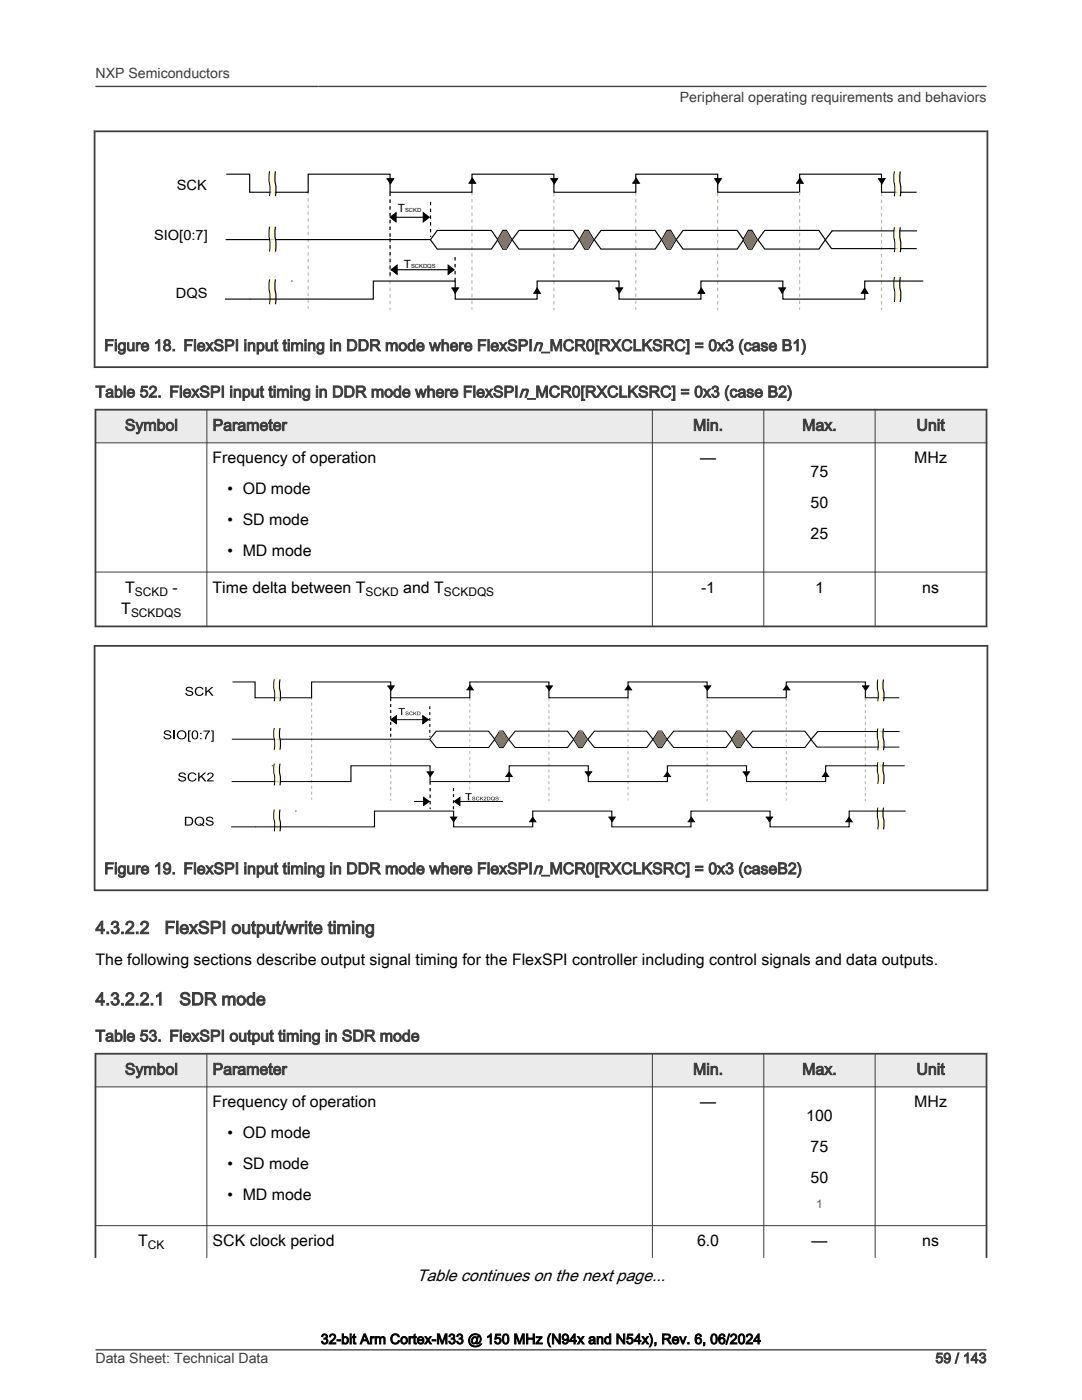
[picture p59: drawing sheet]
<svg xmlns="http://www.w3.org/2000/svg" width="216mm" height="279mm" viewBox="0 0 216 279" stroke-linecap="round" stroke-linejoin="round" font-family="sans-serif">
<defs><g id="words">
<g font-size="3.5" fill="#3c3c3c">
<text x="19" y="186.3">4.3.2.2</text>
<text x="32.8" y="186.3">FlexSPI output/write timing</text>
<text x="19" y="200.6">4.3.2.2.1</text>
<text x="35.8" y="200.6">SDR mode</text>
</g>
<text font-size="3.3" x="83.2" y="255.7">Table continues on the next page...</text>
<g font-size="3.2" fill="#3c3c3c">
<text x="20.8" y="70">Figure 18. FlexSPI input timing in DDR mode where FlexSPIn_MCR0[RXCLKSRC] = 0x3 (case B1)</text>
<text x="19" y="79.3">Table 52. FlexSPI input timing in DDR mode where FlexSPIn_MCR0[RXCLKSRC] = 0x3 (case B2)</text>
<text x="24.9" y="85.9">Symbol</text>
<text x="42.4" y="85.9">Parameter</text>
<text x="138.3" y="85.9">Min.</text>
<text x="160.1" y="85.9">Max.</text>
<text x="182.9" y="85.9">Unit</text>
<text x="20.8" y="174.4">Figure 19. FlexSPI input timing in DDR mode where FlexSPIn_MCR0[RXCLKSRC] = 0x3 (caseB2)</text>
<text x="19" y="207.8">Table 53. FlexSPI output timing in SDR mode</text>
<text x="24.9" y="214.5">Symbol</text>
<text x="42.4" y="214.5">Parameter</text>
<text x="138.3" y="214.5">Min.</text>
<text x="160.1" y="214.5">Max.</text>
<text x="182.9" y="214.5">Unit</text>
</g>
<g font-size="3.2">
<text x="42.4" y="92.5">Frequency of operation</text>
<text x="139.7" y="92.5">—</text>
<text x="161.7" y="95.2">75</text>
<text x="182.4" y="92.5">MHz</text>
<text x="45.4" y="98.6">• OD mode</text>
<text x="161.7" y="101.4">50</text>
<text x="45.4" y="104.7">• SD mode</text>
<text x="161.7" y="107.5">25</text>
<text x="45.4" y="110.9">• MD mode</text>
<text x="25" y="118.3">T</text>
<text x="34.4" y="118.3">-</text>
<text x="42.4" y="118.3">Time delta between T</text>
<text x="80.4" y="118.3">and T</text>
<text x="139.9" y="118.3">-1</text>
<text x="162.6" y="118.3">1</text>
<text x="184" y="118.3">ns</text>
<text x="24.2" y="122.5">T</text>
<text x="19" y="192.6">The following sections describe output signal timing for the FlexSPI controller including control signals and data outputs.</text>
<text x="42.4" y="221">Frequency of operation</text>
<text x="139.7" y="221">—</text>
<text x="182.4" y="221">MHz</text>
<text x="45.4" y="227.1">• OD mode</text>
<text x="160.9" y="223.7">100</text>
<text x="45.4" y="233.3">• SD mode</text>
<text x="161.7" y="229.9">75</text>
<text x="45.4" y="239.4">• MD mode</text>
<text x="161.7" y="236">50</text>
<text x="27.6" y="248.7">T</text>
<text x="42.4" y="248.7">SCK clock period</text>
<text x="139.1" y="248.7">6.0</text>
<text x="161.9" y="248.7">—</text>
<text x="184" y="248.7">ns</text>
</g>
<g font-size="2.8" fill="#3c3c3c">
<text x="19" y="15.6">NXP Semiconductors</text>
<text x="135.7" y="20.4">Peripheral operating requirements and behaviors</text>
<text x="19" y="272">Data Sheet: Technical Data</text>
<text x="186.7" y="272">59 / 143</text>
</g>
<g font-size="2.8">
<text x="35.3" y="37.9">SCK</text>
<text x="30.8" y="47.8">SIO[0:7]</text>
<text x="35.1" y="59.4">DQS</text>
<text x="64" y="268.2">32-bit Arm Cortex-M33 @ 150 MHz (N94x and N54x), Rev. 6, 06/2024</text>
</g>
<g font-size="2.4">
<text x="26.9" y="118.9">SCKD</text>
<text x="73" y="118.9">SCKD</text>
<text x="88.6" y="118.9">SCKDQS</text>
<text x="26.1" y="123.1">SCKDQS</text>
<text x="29.5" y="249.3">CK</text>
</g>
<text font-size="2.4" fill="#00f" x="162.9" y="241.1">1</text>
<g font-size="2.3">
<text x="79.4" y="42.3">T</text>
<text x="80.6" y="53.4">T</text>
</g>
<g font-size="1.1">
<text x="80.8" y="42.3">SCKD</text>
<text x="82" y="53.4">SCKDQS</text>
</g>
</g></defs>
<path d="M61.5 38.2v23.4M77.8 38.4v23.5M94.2 38.4v23.4M110.5 38.5v23.4M126.9 38.4v23.4M143.2 38.5v23.4M175.9 38.5v23.4" fill="none" stroke="#cab89f" stroke-width=".23" stroke-dasharray=".7 .7" stroke-linecap="butt"/>
<path d="M109.8 35.7h1.4l-.7 1.1zM126.9 35.4l.7 1.2h-1.4zM142.5 35.7h1.4l-.7 1.1zM159.5 35.4l.7 1.2h-1.4zM175.2 35.7h1.4l-.7 1.1zM77.9 43.4l1.1-.9v1.8zM78.1 53.8l1.1-.9v1.8zM84.5 42.5l1.1 .9-1.1 .9zM89.4 52.9l1.2 .9-1.2 .9zM155.3 57.5h1.4l-.7 1.1zM172.5 57.4l.7 1.1h-1.4z" fill="#000"/>
<g fill="none" stroke="#000" stroke-width=".23">
<path d="M109.8 35.7h1.4l-.7 1.1M126.9 35.4l.7 1.2h-1.4M142.5 35.7h1.4l-.7 1.1M159.6 35.4l.7 1.2h-1.4M175.2 35.7h1.4l-.7 1.1M53.8 55.8l-.1 1.1 .2 2.2-.1 1.6M55 55.8l-.1 1.6 .2 1.7-.1 1.6M77.9 43.4l1.1-.9v1.8zM78.1 53.8l1.1-.9v1.8zM84.5 42.5l1.1 .9-1.1 .9zM87.2 46h10.8l1.3 1.8-1.2 1.9h-10.9l-1.3-1.9zM89.4 52.9l1.2 .9-1.2 .9z"/>
<path d="M155.3 57.5h1.4l-.7 1.1M172.5 57.4l.7 1.1h-1.4M178.5 55.3l-.1 1.2 .2 2.1-.1 1.7M179.6 55.3l-.1 1.2 .3 2.1-.2 1.7"/>
</g>
<path d="M77.9 43.4h7.7M99.3 47.8l1-1.8h.8l1.1 1.8M99.3 47.9l1 1.8h.8l1.1-1.8" fill="none" stroke="#000" stroke-width=".22"/>
<path d="M54 55.8l-.1 1.1 .2 2.2-.1 1.6M54.3 55.8l-.2 1.1 .3 2.2-.1 1.6M54.5 55.8l-.1 1.1 .2 2.2-.1 1.6M54.7 55.8l-.1 1.6 .2 2.2-.1 1.1M178.7 55.3l-.1 1.2 .2 2.1-.1 1.7M178.9 55.3l-.1 1.2 .3 2.1-.2 1.7M179.2 55.3l-.1 1.2 .2 2.1-.1 1.7M179.4 55.3l-.1 1.2 .2 2.1-.1 1.7" fill="none" stroke="#fffcd9" stroke-width=".23"/>
<g fill="#827666">
<path d="M100.4 46.1v3.5l-1-1.8z"/>
<path d="M101 46.1l1 1.7-1 1.8z"/>
<path d="M100.4 46.1h.7v3.5h-.7z"/>
</g>
<path d="M164.6 47.9l1.3 1.7M165.9 49.6h17M166.1 46l-1.4 1.9" fill="none" stroke="#000" stroke-width=".24"/>
<g fill="none" stroke="#000" stroke-width=".23">
<path d="M45.1 34.8h4.7v3.6h11.7v-3.6h16.3v3.6h16.4v-3.6h16.3v3.6h16.4v-3.6h16.3v3.6h16.4v-3.6h16.3v3.6h7M77.1 35.7h1.4l-.7 1.1M94.2 35.4l.7 1.2h-1.4M58.1 56.1h.1M65.2 59.7h-20.3M90.1 57.5h1.4l-.7 1.1M103.6 46h10.7l1.3 1.8-1.2 1.9h-10.9l-1.3-1.9zM107.1 57.4l.7 1.1h-1.4M119.9 46h10.8l1.3 1.8-1.3 1.9h-10.8l-1.3-1.9zM122.8 57.5h1.4l-.7 1.1M136.3 46h10.8l1.3 1.8-1.3 1.9h-10.8l-1.4-1.9zM139.9 57.4l.7 1.1h-1.4"/>
<path d="M152.6 46h10.8l1.3 1.8-1.3 1.9h-10.8l-1.4-1.9zM166 46.1h17M184.2 56.1h-11.7v3.6h-16.3v-3.6h-16.3v3.6h-16.4v-3.6h-16.3v3.6h-16.4v-3.6h-16.3v3.6h-9.3"/>
</g>
<path d="M159.5 38.4v23.4" fill="none" stroke="#cab89f" stroke-width=".23" stroke-dasharray=".7 .7" stroke-linecap="butt"/>
<path d="M77.1 35.7h1.4l-.7 1.1zM94.2 35.4l.7 1.2h-1.4zM90.1 57.5h1.4l-.7 1.1zM107.1 57.4l.7 1.1h-1.4zM122.8 57.5h1.4l-.7 1.1zM139.9 57.4l.7 1.1h-1.4z" fill="#000"/>
<path d="M115.6 47.8l1.1-1.8h.7l1.1 1.8M115.6 47.9l1.1 1.8h.7l1.1-1.8" fill="none" stroke="#000" stroke-width=".22"/>
<g fill="#827666">
<path d="M116.7 46.1v3.5l-1-1.8z"/>
<path d="M117.4 46.1l1 1.7-1 1.8z"/>
<path d="M116.7 46.1h.7v3.5h-.7z"/>
</g>
<path d="M132 47.8l1.1-1.8h.7l1.1 1.8M132 47.9l1.1 1.8h.7l1.1-1.8" fill="none" stroke="#000" stroke-width=".22"/>
<g fill="#827666">
<path d="M133.2 46.1v3.5l-1.1-1.8z"/>
<path d="M133.8 46.1l1 1.7-1 1.8z"/>
<path d="M133.1 46.1h.7v3.5h-.7z"/>
</g>
<path d="M148.3 47.8l1-1.8h.7l1.1 1.8M148.3 47.9l1 1.8h.7l1.1-1.8" fill="none" stroke="#000" stroke-width=".22"/>
<g fill="#827666">
<path d="M149.4 46.1v3.5l-1-1.8z"/>
<path d="M150 46.1l1 1.7-1 1.8z"/>
<path d="M149.4 46.1h.6v3.5h-.6z"/>
</g>
<path d="M53.8 34.2l-.1 1.1 .2 2.2-.1 1.6M55 34.2l-.1 1.6 .2 2.2-.1 1.1M178.5 34.2l-.1 1.2 .2 2.1-.1 1.7M179.6 34.2l-.1 1.2 .3 2.1-.2 1.7M45 47.8h40.9M53.8 45.3l-.1 1.1 .2 2.2-.1 1.6M55 45.3l-.1 1.6 .2 2.2-.1 1.1M78 53.8h11.5M178.5 45.4l-.1 1.1 .2 2.2-.1 1.6M179.6 45.4l-.1 1.1 .3 2.2-.2 1.6" fill="none" stroke="#000" stroke-width=".23"/>
<g fill="none" stroke="#fffcd9" stroke-width=".23">
<path d="M54 34.2l-.1 1.1 .2 2.2-.1 1.6M54.3 34.2l-.2 1.6 .3 2.2-.1 1.1M54.5 34.2l-.1 1.1 .2 2.2-.1 1.6M54.7 34.2l-.1 1.1 .2 2.2-.1 1.6M178.7 34.2l-.1 1.2 .2 2.1-.1 1.7M178.9 34.2l-.1 1.2 .3 2.1-.2 1.7M179.2 34.2l-.1 1.2 .2 2.1-.1 1.7M179.4 34.2l-.1 1.2 .2 2.1-.1 1.7M54 45.3l-.1 1.1 .2 2.2-.1 1.6M54.3 45.3l-.2 1.6 .3 2.2-.1 1.1M54.5 45.3l-.1 1.1 .2 2.2-.1 1.6M54.7 45.3l-.1 1.1 .2 2.2-.1 1.6"/>
<path d="M178.7 45.4l-.1 1.1 .2 2.2-.1 1.6M178.9 45.4l-.1 1.1 .3 2.2-.2 1.6M179.2 45.4l-.1 1.1 .2 2.2-.1 1.6M179.4 45.4l-.1 1.1 .2 2.2-.1 1.6"/>
</g>
<path d="M77.8 38.5v8.8M77.8 47.6v8M85.9 40.3v7M90.8 51.3v5.4" fill="none" stroke="#000" stroke-width=".23" stroke-dasharray=".7 .7" stroke-linecap="butt"/>
<path d="M18.7 26.2h178.5M18.9 26v47.4M197 26v47.4M18.7 73.3h178.5" fill="none" stroke="#3c3c3c" stroke-width=".35"/>
<path d="M19 81.8h177.8v6.6h-177.8z" fill-rule="evenodd" fill="#ebebeb"/>
<path d="M18.9 81.8h178.1M19 81.6v43.6M196.8 81.6v43.6M18.9 125h178.1" fill="none" stroke="#3c3c3c" stroke-width=".35"/>
<path d="M18.9 88.4h178.1M41.3 81.6v43.6M130.2 81.6v43.6M152.4 81.6v43.6M174.6 81.6v43.6M18.9 114.2h178.1" fill="none" stroke="#3c3c3c" stroke-width=".2"/>
<path d="M28.6 131.4h158.7v37h-158.7z" fill="#fff"/>
<path d="M62.2 139.1v20.5M78 139.3v20.5M93.7 139.3v20.5M109.5 139.4v20.5M125.3 139.3v20.5M141.1 139.4v20.5M172.7 139.4v20.5" fill="none" stroke="#cab89e" stroke-width=".21" stroke-dasharray=".6 .6" stroke-linecap="butt"/>
<g fill="#000">
<path d="M108.9 136.9h1.3l-.7 1zM125.3 136.7l.7 1h-1.4zM140.4 136.9h1.4l-.7 1zM156.9 136.7l.7 1h-1.4zM172 136.9h1.3l-.6 1zM32.8 146a.83 .83 0 0 1 1.4 .3h-.3a.44 .44 0 0 0-.5-.4 .44 .44 0 0 0-.4 .5h.2a.88 .88 0 0 1 1 .8 .89 .89 0 0 1-.9 .4 .89 .89 0 0 1-.7-.6h.3a.53 .53 0 0 0 .5 .4 .53 .53 0 0 0 .5-.5l-.2-.1a.82 .82 0 0 1-1-.7zM34.6 145.8h.3v1.7h-.3zM35.7 154.4a.83 .83 0 0 1 1.4 .3h-.3a.44 .44 0 0 0-.4-.4 .44 .44 0 0 0-.4 .5h.1a.88 .88 0 0 1 1 .8 .89 .89 0 0 1-.8 .4 .89 .89 0 0 1-.8-.6h.3a.53 .53 0 0 0 .5 .4 .53 .53 0 0 0 .5-.5l-.1-.1a.82 .82 0 0 1-1.1-.7zM37.5 145.8h.6v.2h-.3v1.8h.3v.2h-.6zM37.6 154.4a.96 .96 0 0 1 1.6 .3h-.3a.65 .65 0 0 0-1-.1 .65 .65 0 0 0 .1 1 .65 .65 0 0 0 .9-.3l.3 .1a.93 .93 0 0 1-1.3 .5 .93 .93 0 0 1-.3-1.5zM39.5 154.2h.3v.9l1-.9h.4l-.9 .7 .9 1h-.3l-.8-.8-.3 .2v.6h-.3zM40.6 145.8h1.3l-.6 1-.2 .7h-.2l.1-.5 .6-1h-1z"/>
<path d="M41.5 154.3a.61 .61 0 0 1 1 0 .61 .61 0 0 1-.3 1l-.6 .4h1v.2h-1.3l.2-.3a1.35 1.35 0 0 0 .8-1.1l-.3-.1h-.3l-.1 .3h-.3zM42.1 145.8h.5v2.2h-.5v-.2h.3v-1.8h-.3zM78 143.6l1.1-.8v1.6zM79.5 141.3h1.3v.2h-.5v1.2h-.3v-1.2h-.5zM81 142.1l.3-.1 .2 .2-.4-.1v.2a.26 .26 0 0 1 .4 .1 .26 .26 0 0 1-.2 .4 .26 .26 0 0 1-.3-.3 .19 .19 0 0 0 .2 .2 .19 .19 0 0 0 .1-.3l-.4-.1zM81.8 142.1l.3-.1 .2 .2a.31 .31 0 0 0-.5 0 .31 .31 0 0 0 .2 .5l.4-.2a.37 .37 0 0 1-.6 .2 .37 .37 0 0 1 0-.6zM82.5 142l.1 .4 .5-.4-.3 .3 .4 .4-.5-.3-.2 .3zM84.4 142.8l1.1 .8-1.1 .8zM84.5 159.2l1.2 .7-1.2 .8zM90.6 159.9l1.2-.7v1.5zM92.8 158.3h1.3v.2h-.5v1.2h-.2v-1.2h-.6zM94.3 159.1l.3-.1 .2 .2-.4-.1v.2a.26 .26 0 0 1 .4 .1 .26 .26 0 0 1-.2 .4 .26 .26 0 0 1-.3-.3 .19 .19 0 0 0 .2 .2 .19 .19 0 0 0 .1-.3l-.3-.1z"/>
<path d="M95.1 159.1l.4-.1 .2 .2a.31 .31 0 0 0-.6 0 .31 .31 0 0 0 .2 .4l.4-.1a.37 .37 0 0 1-.6 .2 .37 .37 0 0 1 0-.6zM95.8 159l.1 .4 .6-.4-.4 .3 .4 .4-.5-.3-.2 .3zM96.6 159.1a.28 .28 0 0 1 .4 .1 .28 .28 0 0 1-.3 .4h-.1l.4 .1h-.5l.4-.5-.1-.1-.3 .1zM98.9 159.1l.3-.1 .2 .2-.3-.1v.2a.26 .26 0 0 1 .3 .1 .26 .26 0 0 1-.2 .4 .26 .26 0 0 1-.3-.3 .19 .19 0 0 0 .3 .2 .19 .19 0 0 0 .1-.3l-.4-.1zM41.2 163.2a.83 .83 0 0 1 1.4 .3h-.3a.44 .44 0 0 0-.5-.4 .44 .44 0 0 0-.4 .5l.2 .1a.88 .88 0 0 1 1 .7 .89 .89 0 0 1-.8 .4 .89 .89 0 0 1-.8-.6h.3a.53 .53 0 0 0 .5 .4 .53 .53 0 0 0 .5-.5l-.2-.1a.82 .82 0 0 1-1-.7zM152.8 163.1h1.3l-.6 1zM169.4 163l.6 1h-1.3z"/>
<path d="M35.3 146.7a.95 .95 0 0 0 1.9 0 .95 .95 0 0 0-1.9 0zM35.5 146.7a.71 .71 0 0 1 1.4 0 .71 .71 0 0 1-1.4 0z"/>
<path d="M38.4 146a1.01 1.01 0 0 0 .5 1.6 .95 .95 0 0 0 .7-.9 .95 .95 0 0 0-.7-.9zM38.6 146.1l.3-.2a.85 .85 0 0 1 0 1.5 .92 .92 0 0 1-.3-1.3z"/>
<path d="M39.9 146.3v.2h.3v-.2zM39.9 147.3v.2h.3v-.2z"/>
<path d="M83.2 142v.7h.3a.35 .35 0 0 0 .4-.3 .35 .35 0 0 0-.4-.4zM83.3 142.1a.31 .31 0 0 1 .5 .3 .31 .31 0 0 1-.5 .2z"/>
<path d="M97.2 159v.7h.3a.35 .35 0 0 0 .4-.3 .35 .35 0 0 0-.4-.4zM97.3 159.1a.31 .31 0 0 1 .4 .3 .31 .31 0 0 1-.4 .2z"/>
<path d="M98.1 159.1a.43 .43 0 0 0 0 .5 .43 .43 0 0 0 .5 .1h.1v-.1a.39 .39 0 0 0-.1-.5 .39 .39 0 0 0-.5 0zM98.1 159.2a.26 .26 0 0 1 .4 0 .26 .26 0 0 1 0 .4h-.2h.2a.29 .29 0 0 1-.4-.1 .29 .29 0 0 1 0-.3z"/>
<path d="M36.9 163v1.8h.7a.89 .89 0 0 0 1-.9 .89 .89 0 0 0-1-.9zM37.2 163.2h.4a.68 .68 0 0 1 .7 .7 .68 .68 0 0 1-.7 .7h-.4z"/>
<path d="M39 163.3a.95 .95 0 0 0 .1 1.2 .95 .95 0 0 0 1.2 .2l.4 .2 .1-.2-.3-.1a.96 .96 0 0 0-.1-1.4 .96 .96 0 0 0-1.4 .1zM39.3 163.4a.72 .72 0 0 1 1 0 .72 .72 0 0 1 0 1.1l-.4-.2-.1 .2 .3 .1a.72 .72 0 0 1-.9-.3 .72 .72 0 0 1 .1-.9z"/>
</g>
<g fill="none" stroke="#000" stroke-width=".21">
<path d="M108.9 136.9h1.3l-.7 1M125.3 136.7l.7 1h-1.4M140.4 136.9h1.4l-.7 1M156.9 136.7l.7 1h-1.4M172 136.9h1.4l-.7 1M78 143.6h7.5M78 143.6l1.1-.8v1.6zM84.4 142.8l1.1 .8-1.1 .8zM84.5 159.2l1.2 .7-1.2 .8zM87.1 145.9h10.4l1.2 1.6-1.2 1.7h-10.5l-1.3-1.7zM90.6 159.9l1.2-.7v1.5zM54.7 161.6l-.1 1.4 .2 1.9-.1 1"/>
<path d="M55.9 161.6l-.1 1 .2 1.9-.1 1.4M152.8 163.1h1.3l-.6 1M169.4 163l.6 1h-1.3M175.2 161.2l-.1 1.4 .2 1.9-.1 1M176.3 161.2l-.1 1.4 .2 1.5-.1 1.4"/>
</g>
<path d="M55 161.6l-.1 1 .2 1.9-.1 1.4M55.2 161.6l-.1 1 .2 1.9-.1 1.4M55.4 161.6l-.1 1 .2 1.9-.1 1.4M55.6 161.6l-.1 1 .2 1.9-.1 1.4M175.4 161.2l-.1 1.4 .2 1.5-.1 1.4M175.6 161.2l-.1 1 .2 1.9-.1 1.4M175.8 161.2l-.1 1 .3 1.9-.2 1.4M176.1 161.2l-.1 1 .2 1.9-.1 1.4" fill="none" stroke="#fffad7" stroke-width=".21"/>
<path d="M98.7 147.5l1-1.6h.7l1 1.6M98.7 147.6l1 1.6h.7l1-1.6" fill="none" stroke="#000" stroke-width=".2"/>
<g fill="#7f7563">
<path d="M99.8 146v3.1l-1-1.5z"/>
<path d="M100.4 146l.9 1.5-.9 1.6z"/>
<path d="M99.7 146h.7v3.1h-.7z"/>
</g>
<path d="M163 149.1h16.5M163.1 146h16.4M163.2 146l-1.4 1.6 1.2 1.5" fill="none" stroke="#000" stroke-width=".22"/>
<g fill="none" stroke="#000" stroke-width=".21">
<path d="M46.4 136.1h4.5v3.2h11.3v-3.2h15.8v3.2h15.7v-3.2h15.8v3.2h15.8v-3.2h15.8v3.2h15.8v-3.2h15.8v3.2h6.7M77.3 136.9h1.3l-.6 1M93.7 136.7l.7 1h-1.3M46.2 156h14.8M54.2 152.8h.1M85.1 154h1.4l-.7 1M101.5 154l.7 1h-1.4M102.8 145.9h10.4l1.3 1.6-1.3 1.7h-10.4l-1.3-1.7zM116.7 154h1.3l-.6 1M118.6 145.9h10.4l1.3 1.6-1.2 1.7h-10.5l-1.3-1.7zM133.1 154l.7 1h-1.4M134.4 145.9h10.5l1.2 1.6-1.2 1.7h-10.5l-1.3-1.7z"/>
<path d="M148.2 154h1.3l-.6 1M150.2 145.9h10.4l1.2 1.6-1.2 1.7h-10.4l-1.3-1.7zM164.7 154l.6 1h-1.3M180.5 152.8h-15.8v3.2h-15.7v-3.2h-15.8v3.2h-15.8v-3.2h-15.8v3.2h-15.8v-3.2h-15.8v3.2h-9M58.9 161.9h.1M65.7 165h-19.6M89.8 163.1h1.3l-.6 1M106.2 163l.7 1h-1.3M121.4 163.1h1.4l-.7 1M137.9 163l.7 1h-1.4M180.7 161.9h-11.3v3.1h-15.7v-3.1h-15.8v3.1h-15.8v-3.1h-15.8v3.1h-15.8v-3.1h-15.8v3.1h-9"/>
</g>
<path d="M156.9 139.3v20.5" fill="none" stroke="#cab89e" stroke-width=".21" stroke-dasharray=".6 .6" stroke-linecap="butt"/>
<g fill="#000">
<path d="M37.1 137.3a.83 .83 0 0 1 1.4 .3h-.2a.44 .44 0 0 0-.5-.4 .44 .44 0 0 0-.4 .5l.1 .1a.88 .88 0 0 1 1.1 .7 .89 .89 0 0 1-.9 .4 .89 .89 0 0 1-.7-.6h.2a.53 .53 0 0 0 .6 .4 .53 .53 0 0 0 .5-.5l-.2-.1a.82 .82 0 0 1-1-.7zM39.1 137.4a.96 .96 0 0 1 1.5 .2h-.2a.65 .65 0 0 0-1-.1 .65 .65 0 0 0 0 1 .65 .65 0 0 0 1-.3l.2 .1a.93 .93 0 0 1-1.3 .5 .93 .93 0 0 1-.2-1.4zM41 137.1h.2v.9l1-.9h.4l-.8 .7 .8 1.1h-.3l-.7-.9-.4 .2v.7h-.2zM77.3 136.9h1.3l-.6 1zM93.7 136.7l.7 1h-1.3zM85.1 154h1.4l-.7 1zM101.5 154l.7 1h-1.4zM116.7 154h1.3l-.6 1zM133.1 154l.7 1h-1.4zM148.2 154h1.3l-.6 1zM164.7 154l.6 1h-1.3zM89.8 163.1h1.3l-.7 1z"/>
<path d="M106.2 163l.7 1h-1.3zM121.4 163.1h1.4l-.7 1zM137.9 163l.7 1h-1.4z"/>
</g>
<path d="M114.5 147.5l1-1.6h.7l1 1.6M114.5 147.6l1 1.6h.7l1-1.6" fill="none" stroke="#000" stroke-width=".2"/>
<g fill="#7f7563">
<path d="M115.5 146v3.1l-.9-1.5z"/>
<path d="M116.1 146l1 1.5-1 1.6z"/>
<path d="M115.5 146h.7v3.1h-.7z"/>
</g>
<path d="M130.3 147.5l1-1.6h.7l1.1 1.6M130.3 147.6l1 1.6h.7l1.1-1.6" fill="none" stroke="#000" stroke-width=".2"/>
<g fill="#7f7563">
<path d="M131.4 146v3.1l-1-1.5z"/>
<path d="M132 146l1 1.5-1 1.6z"/>
<path d="M131.4 146h.6v3.1h-.6z"/>
</g>
<path d="M146 147.5l1-1.6h.7l1.1 1.6M146 147.6l1 1.6h.7l1.1-1.6" fill="none" stroke="#000" stroke-width=".2"/>
<g fill="#7f7563">
<path d="M147.1 146v3.1l-1-1.5z"/>
<path d="M147.7 146l1 1.5-1 1.6z"/>
<path d="M147 146h.7v3.1h-.7z"/>
</g>
<g fill="none" stroke="#000" stroke-width=".21">
<path d="M54.7 135.6l-.1 1.4 .2 1.9-.1 1M55.9 135.6l-.1 1 .2 1.9-.1 1.4M175.2 135.6l-.1 1 .2 1.9-.1 1.5M176.3 135.6l-.1 1.5 .2 1.9-.1 1M46.3 147.5h39.4M54.7 145.3l-.1 1.4 .2 1.9-.1 1M54.7 152.4l-.1 1.5 .2 1.8-.1 1M55.9 145.3l-.1 1 .2 1.9-.1 1.4M55.9 152.4l-.1 1 .2 1.9-.1 1.4M82.6 159.9h2.4M91.3 159.9h9.1M175.2 145.4l-.1 1.4 .2 1.9-.1 1"/>
<path d="M175.2 152.1l-.1 1.5 .2 1.8-.1 1.1M176.3 145.4l-.1 1.4 .2 1.9-.1 1M176.3 152.1l-.1 1.5 .2 1.9-.1 1"/>
</g>
<g fill="none" stroke="#fffad7" stroke-width=".21">
<path d="M55 135.6l-.1 1 .2 1.9-.1 1.4M55.2 135.6l-.1 1.4 .2 1.9-.1 1M55.4 135.6l-.1 1 .2 1.9-.1 1.4M55.6 135.6l-.1 1 .2 1.9-.1 1.4M175.4 135.6l-.1 1.5 .2 1.9-.1 1M175.6 135.6l-.1 1 .2 1.9-.1 1.5M175.8 135.6l-.1 1 .3 1.9-.2 1.5M176.1 135.6l-.1 1 .2 1.9-.1 1.5M55 145.3l-.1 1 .2 1.9-.1 1.4M55 152.4l-.1 1 .2 1.9-.1 1.4M55.2 145.3l-.1 1.4 .2 1.9-.1 1M55.2 152.4l-.1 1.5 .2 1.8-.1 1"/>
<path d="M55.4 145.3l-.1 1 .2 1.9-.1 1.4M55.4 152.4l-.1 1 .2 1.9-.1 1.4M55.6 145.3l-.1 1 .2 1.9-.1 1.4M55.6 152.4l-.1 1 .2 1.9-.1 1.4M175.4 145.4l-.1 1.4 .2 1.5-.1 1.4M175.4 152.1l-.1 1.5 .2 1.4-.1 1.5M175.6 145.4l-.1 1 .2 1.9-.1 1.4M175.6 152.1l-.1 1 .2 1.9-.1 1.5M175.8 145.4l-.1 1 .3 1.9-.2 1.4M175.8 152.1l-.1 1 .3 1.9-.2 1.5M176.1 145.4l-.1 1 .2 1.9-.1 1.4M176.1 152.1l-.1 1 .2 1.9-.1 1.5"/>
</g>
<path d="M85.8 156v5.5" fill="none" stroke="#000" stroke-width=".23" stroke-dasharray=".7 .7" stroke-linecap="butt"/>
<path d="M90.5 157.3v4.7" fill="none" stroke="#000" stroke-width=".22" stroke-dasharray=".6 .6" stroke-linecap="butt"/>
<path d="M78 139.3v7.8M85.8 140.9v6.2" fill="none" stroke="#000" stroke-width=".21" stroke-dasharray=".6 .6" stroke-linecap="butt"/>
<path d="M18.7 128.9h178.5M18.9 128.7v49.2M197 128.7v49.2M18.7 177.7h178.5" fill="none" stroke="#3c3c3c" stroke-width=".35"/>
<path d="M19 210.3h177.8v6.6h-177.8z" fill-rule="evenodd" fill="#ebebeb"/>
<path d="M18.9 210.3h178.1M19 210.1v40.9M196.8 210.1v40.9" fill="none" stroke="#3c3c3c" stroke-width=".35"/>
<path d="M18.9 216.9h178.1M41.3 210.1v40.9M130.2 210.1v40.9M152.4 210.1v40.9M174.6 210.1v40.9M18.9 244.6h178.1" fill="none" stroke="#3c3c3c" stroke-width=".2"/>
<path d="M19 17.3h177.8M19.1 269.4h177.7" fill="none" stroke="#3c3c3c" stroke-width=".26"/>
<use href="#words"/>
</svg>
